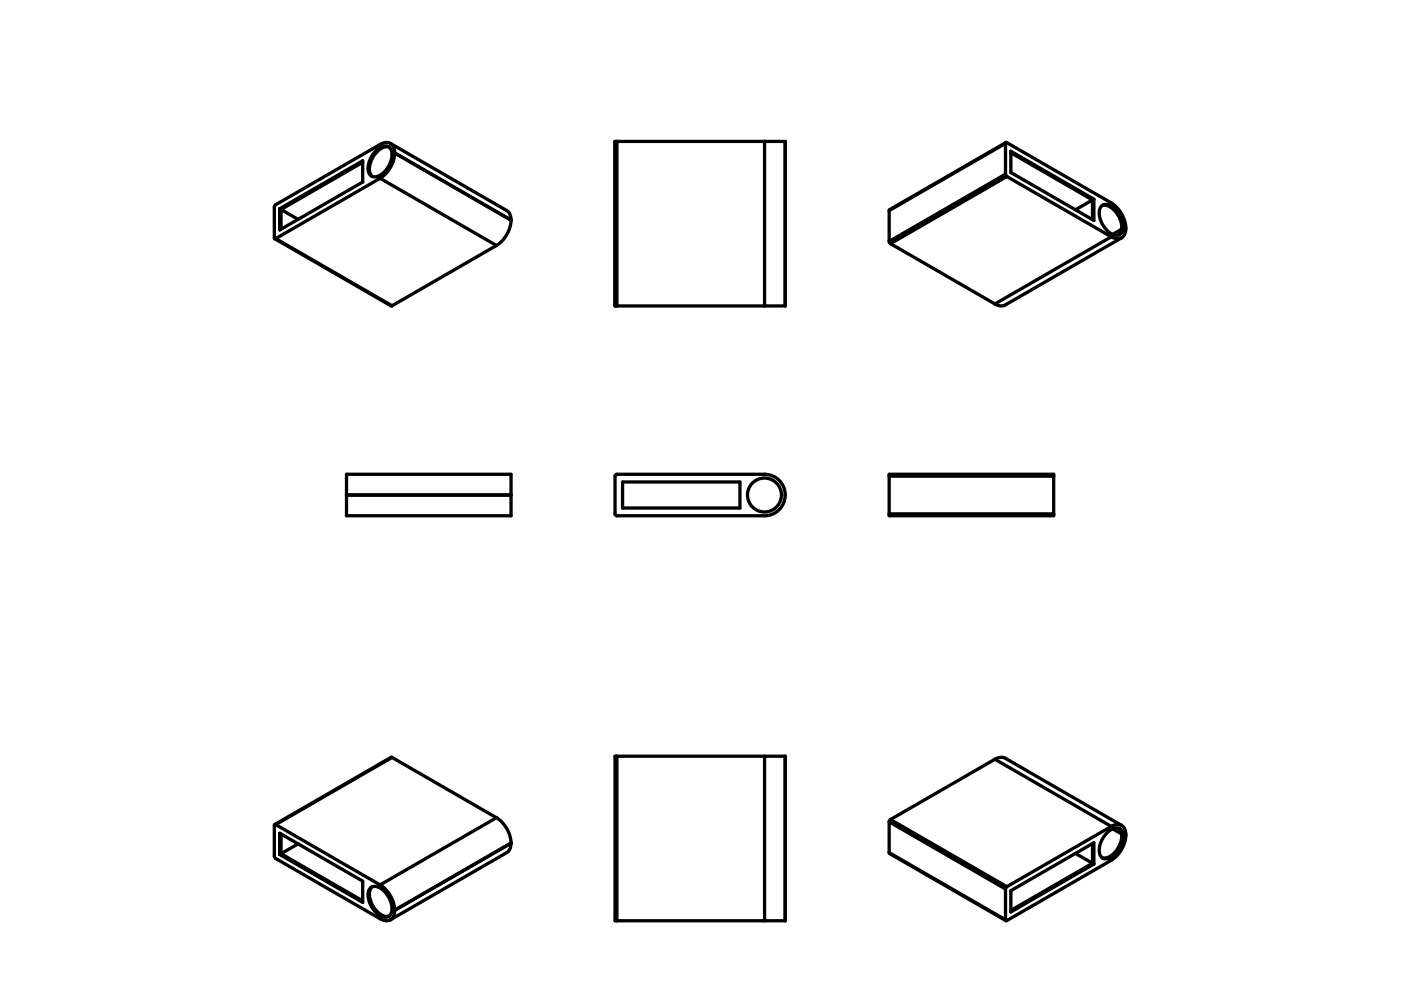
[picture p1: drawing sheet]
<svg xmlns="http://www.w3.org/2000/svg" width="297mm" height="210mm" viewBox="0 0 297 210" stroke-linecap="round" stroke-linejoin="round" font-family="sans-serif">
<path d="M148.4 105h.1" fill="none" stroke="#000" stroke-width=".21"/>
<path d="M132 102.2h24.9v5.5h-24.9z" fill-rule="evenodd" fill="#fff"/>
<path d="M148.4 105h.1" fill="none" stroke="#000" stroke-width=".21"/>
<circle cx="162.1" cy="105" r="3.6" fill="#fff"/>
<g fill="none" stroke="#000" stroke-width=".7">
<path d="M130.4 100.8l.4-.2h31.3a4.4 4.4 0 0 1 4.4 4.4 4.4 4.4 0 0 1-4.4 4.4l-31.5-.1-.2-.3zM132 102.2h24.9v5.5h-24.9z"/>
<circle cx="162.1" cy="105" r="3.6"/>
</g>
<path d="M73.5 100.6h34.9v8.8h-34.9z" fill-rule="evenodd" fill="#fff"/>
<path d="M90.9 105h.1" fill="none" stroke="#000" stroke-width=".21"/>
<path d="M73.5 105h34.9v4.4h-34.9z" fill-rule="evenodd" fill="#fff"/>
<path d="M90.9 105h.1" fill="none" stroke="#000" stroke-width=".21"/>
<path d="M73.5 100.6h34.9v4.3h-34.9z" fill-rule="evenodd" fill="#fff"/>
<path d="M90.9 105h.1" fill="none" stroke="#000" stroke-width=".21"/>
<path d="M73.5 105l34.9-.1z" fill="#fff"/>
<path d="M90.9 105h.1" fill="none" stroke="#000" stroke-width=".21"/>
<path d="M73.5 100.6h34.9v8.8h-34.9zM73.5 104.9h34.9M73.5 105h34.9" fill="none" stroke="#000" stroke-width=".7"/>
<path d="M130.4 160.3h36.1v34.9h-36.1z" fill-rule="evenodd" fill="#fff"/>
<path d="M148.4 177.8h.1" fill="none" stroke="#000" stroke-width=".21"/>
<path d="M130.8 160.3h31.3v34.9h-31.3z" fill-rule="evenodd" fill="#fff"/>
<path d="M148.4 177.8h.1" fill="none" stroke="#000" stroke-width=".21"/>
<g fill="#fff">
<path d="M162.1 160.3h4.4v34.9h-4.4z" fill-rule="evenodd"/>
<path d="M130.4 160.3h.4v34.9h-.4z" fill-rule="evenodd"/>
</g>
<path d="M130.4 160.3h36.1v34.9h-36.1zM130.8 160.3v34.9M162.1 160.3v34.9" fill="none" stroke="#000" stroke-width=".7"/>
<path d="M188.5 100.6h34.9v8.8h-34.9z" fill-rule="evenodd" fill="#fff"/>
<path d="M206 105h.1" fill="none" stroke="#000" stroke-width=".21"/>
<path d="M188.5 101h34.9v8h-34.9z" fill-rule="evenodd" fill="#fff"/>
<path d="M206 105h.1" fill="none" stroke="#000" stroke-width=".21"/>
<g fill="#fff">
<path d="M188.5 109h34.9v.4h-34.9z" fill-rule="evenodd"/>
<path d="M188.5 100.6h34.9v.4h-34.9z" fill-rule="evenodd"/>
</g>
<path d="M188.5 100.6h34.9v8.8h-34.9zM188.5 101h34.9M188.5 109h34.9" fill="none" stroke="#000" stroke-width=".7"/>
<path d="M130.4 30h36.1v34.9h-36.1z" fill-rule="evenodd" fill="#fff"/>
<path d="M148.4 47.4h.1" fill="none" stroke="#000" stroke-width=".21"/>
<path d="M130.8 30h31.3v34.9h-31.3z" fill-rule="evenodd" fill="#fff"/>
<path d="M148.4 47.4h.1" fill="none" stroke="#000" stroke-width=".21"/>
<g fill="#fff">
<path d="M162.1 30h4.4v34.9h-4.4z" fill-rule="evenodd"/>
<path d="M130.4 30h.4v34.9h-.4z" fill-rule="evenodd"/>
</g>
<path d="M130.4 30h36.1v34.9h-36.1zM130.8 30v34.9M162.1 30v34.9" fill="none" stroke="#000" stroke-width=".7"/>
<path d="M188.6 44.5l24.7-14.3-.1 6.7 .1 .4 22.3 12.9a2.27 2.27 0 0 0 2.2 .2l-24.7 14.3a2.11 2.11 0 0 1-2.2-.3l-22.2-12.9-.2-.3z" fill-rule="evenodd" fill="#fff"/>
<path d="M213.6 47.5h.1" fill="none" stroke="#000" stroke-width=".21"/>
<path d="M188.8 51.7l24.7-14.3 22.1 12.8-24.7 14.2z" fill-rule="evenodd" fill="#fff"/>
<path d="M213.6 47.5h.1" fill="none" stroke="#000" stroke-width=".21"/>
<g fill="#fff">
<path d="M188.5 44.6l24.7-14.2v6.5l-24.7 14.3z" fill-rule="evenodd"/>
<path d="M214.3 32.1l17.6 10.1v4.5l-17.6-10.1z" fill-rule="evenodd"/>
<path d="M214.3 32.4l17.3 10-3.6 2.1-13.7-7.9z" fill-rule="evenodd"/>
<path d="M188.6 44.5l-.1 .1 24.9-14.4 22.2 12.8a6.4 6.4 0 0 1 3 6.4l-.8 1-24.7 14.3a2.11 2.11 0 0 1-2.2-.3l24.7-14.2a1.89 1.89 0 0 0 2.2 .2 1.89 1.89 0 0 0 .9-2 6.8 6.8 0 0 0-3.1-5.4l-22.2-12.8z" fill-rule="evenodd"/>
</g>
<path d="M213.6 47.5h.1" fill="none" stroke="#000" stroke-width=".21"/>
<g fill="#fff">
<path d="M228 44.5l3.6-2.1v4.2z"/>
<path d="M233.7 43.6v-.1a1.97 1.97 0 0 1 2.4 .5 4.9 4.9 0 0 1 1.8 5.2 1.53 1.53 0 0 1-2.4 .3 5.3 5.3 0 0 1-2.3-5.2z" fill-rule="evenodd"/>
<path d="M233.7 43.6a3.4 3.4 0 0 1 3.5 2.2l.5 1.2 .1 1.6-1.9 1.1a5.3 5.3 0 0 1-2.7-5.4z" fill-rule="evenodd"/>
<path d="M188.5 51.2l24.7-14.3 .3 .5-24.7 14.3z" fill-rule="evenodd"/>
<path d="M214.3 32.1l17.6 10.1-.3 .2-17.3-10z" fill-rule="evenodd"/>
<path d="M233.7 43.6v-.1a1.97 1.97 0 0 1 2.4 .5 5.7 5.7 0 0 1 2 4.1l-.2 .1a5.2 5.2 0 0 0-3.4-4.7z" fill-rule="evenodd"/>
<path d="M231.6 42.4l.3-.2v4.5l-.3-.1z" fill-rule="evenodd"/>
<path d="M235.9 49.7l1.9-1.1a1.21 1.21 0 0 1-.6 1.2 1.21 1.21 0 0 1-1.3-.1z" fill-rule="evenodd"/>
<path d="M237.9 48.2l.2-.1v.4a1.46 1.46 0 0 1-.9 1.3l.4-.5z" fill-rule="evenodd"/>
</g>
<g fill="none" stroke="#000" stroke-width=".7">
<path d="M213.2 36.9l.3 .5M213.2 30.4v6.5M213.2 30.4l-24.7 14.2M213.2 36.9l-24.7 14.3M213.3 30.2l-24.7 14.3-.1 .1M213.3 30.2l22.3 12.8a6.4 6.4 0 0 1 3 6.4l-.8 1M213.3 30.2l-.1 .2M213.5 37.4l22.1 12.8M213.5 37.4l-24.7 14.3M214.3 32.1l17.6 10.1v4.5l-17.6-10.1zM214.3 32.4l17.3 10v4.2M188.5 51.2l.3 .5"/>
<path d="M188.5 44.6v6.6M188.8 51.7l22.1 12.7M231.9 42.2l-3.9 2.3M233.4 43.8a1.83 1.83 0 0 1 2.7 .2 4.9 4.9 0 0 1 1.8 5.2 1.62 1.62 0 0 1-2.6 .2 5.2 5.2 0 0 1-2.1-5.1zM233.7 43.6a3.4 3.4 0 0 1 3.5 2.2l.5 1.2 .2 1.2M235.6 50.2a2.27 2.27 0 0 0 2.2 .2M235.6 50.2l-24.7 14.2M237.8 50.4l-24.7 14.3a2.11 2.11 0 0 1-2.2-.3M237.8 48.6l-1.9 1.1M237.9 48.2l-.1 .8-.6 .8M238.1 48.1l-.2 .1"/>
</g>
<path d="M58.3 174.8l24.7-14.2 22.3 12.8a6.4 6.4 0 0 1 2.9 6.4l-.8 1-24.6 14.2a2.11 2.11 0 0 1-2.2-.2l-22.3-12.9-.1-.4z" fill-rule="evenodd" fill="#fff"/>
<path d="M83.3 177.9h.1" fill="none" stroke="#000" stroke-width=".21"/>
<path d="M58.5 174.8l24.6-14.2 22.2 12.8-24.7 14.2z" fill-rule="evenodd" fill="#fff"/>
<path d="M83.3 177.9h.1" fill="none" stroke="#000" stroke-width=".21"/>
<path d="M58.3 174.8l22.3 12.8a6.4 6.4 0 0 1 2.9 6.4 1.82 1.82 0 0 1-2.9 .8l-22.3-12.9-.1-.4z" fill-rule="evenodd" fill="#fff"/>
<path d="M83.3 177.9h.1" fill="none" stroke="#000" stroke-width=".21"/>
<path d="M80.6 187.6l24.7-14.2a6.8 6.8 0 0 1 3.1 5.3l-24.7 14.3a6.8 6.8 0 0 0-3.1-5.4z" fill-rule="evenodd" fill="#fff"/>
<path d="M83.3 177.9h.1" fill="none" stroke="#000" stroke-width=".21"/>
<g fill="#fff">
<path d="M59.6 176.8l3.6 2.1-3.6 2.1z"/>
<path d="M83.7 193l24.7-14.3z"/>
<path d="M59.3 176.7l17.6 10.1v4.5l-17.6-10.1z" fill-rule="evenodd"/>
<path d="M59.6 181l3.6-2.1 13.7 7.9v4.2z" fill-rule="evenodd"/>
<path d="M83.7 193l24.7-14.2a2.27 2.27 0 0 1-1 2l-24.6 14.2a2.11 2.11 0 0 0 .9-2z" fill-rule="evenodd"/>
<path d="M78.4 188.4l.4-.3a2.35 2.35 0 0 1 2.8 1 4.2 4.2 0 0 1 1.1 4.9l-.3 .3a2.18 2.18 0 0 1-2.7-.8 4.5 4.5 0 0 1-1.3-5.1z" fill-rule="evenodd"/>
<path d="M78.9 188a3.4 3.4 0 0 1 3.5 2.3 3.3 3.3 0 0 1 .1 3.9 2.94 2.94 0 0 1-3-1.5 4.5 4.5 0 0 1-.9-4.3z" fill-rule="evenodd"/>
<path d="M59.3 181.2l.3-.2 17.3 10v.3z" fill-rule="evenodd"/>
<path d="M58.3 174.8l24.6-14.2h.2l-24.6 14.2z" fill-rule="evenodd"/>
<path d="M78.4 188.4l.5-.4a2.94 2.94 0 0 0-.2 3.4 4.5 4.5 0 0 0 3.3 2.9h.4a2.18 2.18 0 0 1-2.7-.8 4.5 4.5 0 0 1-1.3-5.1z" fill-rule="evenodd"/>
<path d="M59.3 176.7l.3 .1v4.2l-.3 .2z" fill-rule="evenodd"/>
</g>
<g fill="none" stroke="#000" stroke-width=".7">
<path d="M58.3 174.8h.2M58.3 174.8l-.1 6.7 .1 .4 22.3 12.9a2.27 2.27 0 0 0 2.2 .2M58.5 174.8l22.1 12.8M59.3 176.7l17.6 10.1v4.5l-17.6-10.1zM59.6 176.8v4.2l17.3 10M63.2 178.9l-3.9 2.3M83.1 160.6h-.2l-24.6 14.2M83.1 160.6l22.2 12.8M83.1 160.6l-24.6 14.2M105.3 173.4a6.8 6.8 0 0 1 3.1 5.3M105.3 173.4l-24.7 14.2M108.4 178.8a2.27 2.27 0 0 1-1 2l-24.6 14.2"/>
<path d="M108.4 178.7v.1M108.4 178.7l-24.7 14.3M108.4 178.8l-24.7 14.2M78.4 188.4a1.83 1.83 0 0 1 2.7 .2 4.9 4.9 0 0 1 1.7 5.2 1.62 1.62 0 0 1-2.5 .2 5.2 5.2 0 0 1-2.1-5.1zM78.9 188a2.94 2.94 0 0 0-.2 3.4 4.5 4.5 0 0 0 3.3 2.9l.5-.1M80.6 187.6a6.8 6.8 0 0 1 3.1 5.4M83.7 193a2.27 2.27 0 0 1-.9 2M83.7 193h.1"/>
</g>
<path d="M188.7 173.9l22.2-12.9a2.27 2.27 0 0 1 2.2-.2l24.7 14.2a3.1 3.1 0 0 1 .7 3.6 6.9 6.9 0 0 1-2.9 3.8l-22.2 12.8-24.8-14.2-.1-6.7z" fill-rule="evenodd" fill="#fff"/>
<path d="M213.6 177.9h.1" fill="none" stroke="#000" stroke-width=".21"/>
<path d="M188.8 173.8l22.1-12.8 24.7 14.2-22.1 12.8z" fill-rule="evenodd" fill="#fff"/>
<path d="M213.6 177.9h.1" fill="none" stroke="#000" stroke-width=".21"/>
<path d="M213.3 188.1l22.3-12.9a1.89 1.89 0 0 1 2.2-.2 1.89 1.89 0 0 1 .9 2 6.8 6.8 0 0 1-3.1 5.4l-22.2 12.8-.2-.2v-6.5z" fill-rule="evenodd" fill="#fff"/>
<path d="M213.6 177.9h.1" fill="none" stroke="#000" stroke-width=".21"/>
<g fill="#fff">
<path d="M228 180.9l3.6-2v4.1z"/>
<path d="M188.5 174.3l24.7 14.2v6.5l-24.7-14.2z" fill-rule="evenodd"/>
<path d="M214.3 188.8l17.6-10.1v4.5l-17.6 10.2z" fill-rule="evenodd"/>
<path d="M214.3 188.8l13.7-7.9 3.6 2.1-17.3 10z" fill-rule="evenodd"/>
<path d="M210.9 161a2.27 2.27 0 0 1 2.2-.2l24.7 14.2a2.11 2.11 0 0 0-2.2 .2z" fill-rule="evenodd"/>
<path d="M234.6 176.7a2.37 2.37 0 0 1 2.8-1 2.63 2.63 0 0 1 .4 3.3 4.8 4.8 0 0 1-3.2 3.1 1.55 1.55 0 0 1-1.5-2.1l.5-1.8z" fill-rule="evenodd"/>
<path d="M234.6 176.7l1.3-1 1.9 1.2a5.2 5.2 0 0 1-3.3 5 1.12 1.12 0 0 1-1.4-1.3 5.4 5.4 0 0 1 1.5-3.9z" fill-rule="evenodd"/>
<path d="M188.7 173.9l.1-.1 24.7 14.2-.3 .5-24.7-14.2z" fill-rule="evenodd"/>
<path d="M214.3 193l17.3-10 .3 .2-17.6 10.2z" fill-rule="evenodd"/>
<path d="M188.5 180.8l24.7 14.2 .1 .2-24.7-14.2z" fill-rule="evenodd"/>
<path d="M237.9 177.2l.2 .2a5.2 5.2 0 0 1-3.5 4.7l-.9-.3a3.4 3.4 0 0 0 3.5-2.2l.5-1.2z" fill-rule="evenodd"/>
<path d="M231.6 178.9l.3-.2v4.5l-.3-.2z" fill-rule="evenodd"/>
<path d="M235.9 175.7a1.21 1.21 0 0 1 1.3-.1 1.21 1.21 0 0 1 .6 1.3z" fill-rule="evenodd"/>
<path d="M237.2 175.6l.2 .1a1.74 1.74 0 0 1 .7 1.7l-.2-.2-.3-1.1z" fill-rule="evenodd"/>
</g>
<g fill="none" stroke="#000" stroke-width=".7">
<path d="M188.5 174.3v6.5M188.5 174.3l24.7 14.2M188.8 173.8l-.3 .5M188.8 173.8l24.7 14.2M210.9 161a2.27 2.27 0 0 1 2.2-.2l24.7 14.2M210.9 161l-22.1 12.8M210.9 161l24.7 14.2M231.6 178.9v4.1l-17.3 10M234.8 176.5a2.07 2.07 0 0 1 2.9-.6 3.9 3.9 0 0 1-.7 4.6 2.89 2.89 0 0 1-3.2 1.4 2.75 2.75 0 0 1-.4-3.4l.4-.7zM235.6 175.2l-22.1 12.8M235.9 175.7l1.9 1.2M237.2 175.6l.6 .8 .1 .8"/>
<path d="M237.8 175a2.11 2.11 0 0 0-2.2 .2M237.8 175a3.1 3.1 0 0 1 .7 3.6 6.9 6.9 0 0 1-2.9 3.8l-22.3 12.8M237.9 177.2a5.2 5.2 0 0 1-3.4 4.7l-.8-.1M237.9 177.2l.2 .2M188.5 180.8l.1 .2 24.7 14.2M188.5 180.8l24.7 14.2M213.2 195l.1 .2M213.2 188.5v6.5M213.5 188l-.3 .5M214.3 188.8l17.6-10.1v4.5l-17.6 10.2zM228 180.9l3.9 2.3"/>
</g>
<path d="M58.3 50.6l22.3-12.8a6.4 6.4 0 0 0 2.9-6.4l-.7-1 24.6 14.2a3.1 3.1 0 0 1 .7 3.6 6.9 6.9 0 0 1-2.8 3.8l-22.3 12.9z" fill-rule="evenodd" fill="#fff"/>
<path d="M83.3 47.5h.1" fill="none" stroke="#000" stroke-width=".21"/>
<path d="M58.5 50.6l22.1-12.8 24.7 14.2-22.2 12.8z" fill-rule="evenodd" fill="#fff"/>
<path d="M83.3 47.5h.1" fill="none" stroke="#000" stroke-width=".21"/>
<path d="M83.7 32.5l24.7 14.2a6.8 6.8 0 0 1-3.1 5.3l-24.7-14.2a6.8 6.8 0 0 0 3.1-5.3z" fill-rule="evenodd" fill="#fff"/>
<path d="M83.3 47.5h.1" fill="none" stroke="#000" stroke-width=".21"/>
<g fill="#fff">
<path d="M59.3 44.3l17.6-10.2v4.5l-17.6 10.2z" fill-rule="evenodd"/>
<path d="M59.6 44.4l17.3-10v4.2l-13.7 7.9z" fill-rule="evenodd"/>
<path d="M58.3 43.5l22.3-12.9a2.27 2.27 0 0 1 2.2-.2l24.6 14.2a2.11 2.11 0 0 1 1 2.1l-24.7-14.3a1.88 1.88 0 0 0-.9-2 1.88 1.88 0 0 0-2.2 .2l-22.1 12.8-.3 .5v6.5l.1 .2h.2l24.6 14.2-.2 .1-24.6-14.3-.1-6.7z" fill-rule="evenodd"/>
</g>
<path d="M83.3 47.5h.1" fill="none" stroke="#000" stroke-width=".21"/>
<g fill="#fff">
<path d="M59.6 44.4l3.6 2.1-3.6 2.1z"/>
<path d="M83.7 32.4l24.7 14.3z"/>
<path d="M79.7 31.9a2.14 2.14 0 0 1 2.8-.7 2.84 2.84 0 0 1 .2 3.4 4.3 4.3 0 0 1-3.4 2.9l-.5-.1a2.18 2.18 0 0 1-.6-2.7 6 6 0 0 1 1.5-2.8z" fill-rule="evenodd"/>
<path d="M80 32.1a2.05 2.05 0 0 1 2.7-.7 4.2 4.2 0 0 1-1.1 4.9 2.67 2.67 0 0 1-2.7 1.1 2.94 2.94 0 0 1-.2-3.3z" fill-rule="evenodd"/>
<path d="M59.3 44.3l17.6-10.2v.3l-17.3 10z" fill-rule="evenodd"/>
<path d="M79.7 31.9a2.14 2.14 0 0 1 2.8-.7 2.94 2.94 0 0 0-3 1.5 4.5 4.5 0 0 0-.9 4.4l.2 .3a2.18 2.18 0 0 1-.6-2.7 6 6 0 0 1 1.5-2.8z" fill-rule="evenodd"/>
<path d="M59.3 44.3l.3 .1v4.2l-.3 .2z" fill-rule="evenodd"/>
</g>
<g fill="none" stroke="#000" stroke-width=".7">
<path d="M76.9 34.4l-17.3 10v4.2M79.7 31.9a2.07 2.07 0 0 1 2.9-.6 3.9 3.9 0 0 1-.7 4.6 2.89 2.89 0 0 1-3.1 1.4 2.75 2.75 0 0 1-.4-3.4l.4-.7zM80.6 37.8l-22.1 12.8M80.6 37.8l24.7 14.2M82.5 31.2a2.94 2.94 0 0 0-3 1.5 4.5 4.5 0 0 0-.9 4.4l.3 .3M82.8 30.4l24.6 14.2a2.11 2.11 0 0 1 1 2.1M82.8 30.4a2.11 2.11 0 0 0-2.2 .2l-22.3 12.9-.1 .4 .1 6.7M82.8 30.4a2.11 2.11 0 0 1 .9 2M83.7 32.5a6.8 6.8 0 0 1-3.1 5.3M83.7 32.4v.1M83.7 32.4l24.7 14.3M83.7 32.5l24.7 14.2"/>
<path d="M58.3 50.6l24.6 14.3 .2-.1M58.5 50.6h-.2M58.5 50.6l24.6 14.2M59.3 44.3l3.9 2.2M59.3 44.3l17.6-10.2v4.5l-17.6 10.2zM105.3 52l-22.2 12.8M108.4 46.7a6.8 6.8 0 0 1-3.1 5.3M108.4 46.7h.1"/>
</g>
</svg>
